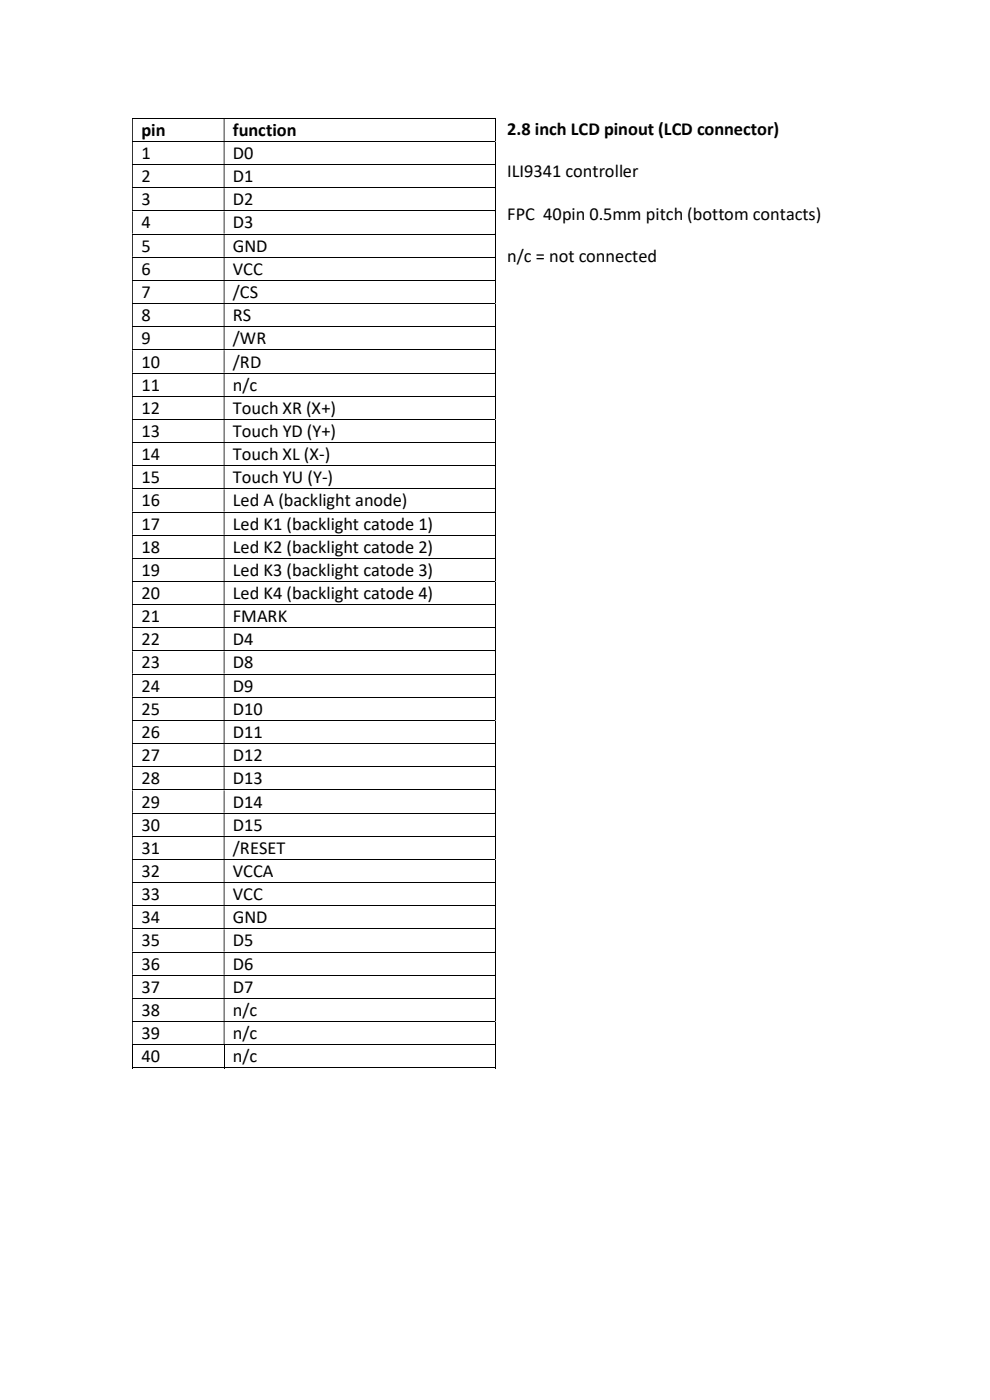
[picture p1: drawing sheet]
<svg xmlns="http://www.w3.org/2000/svg" width="210mm" height="297mm" viewBox="0 0 210 297" stroke-linecap="round" stroke-linejoin="round" font-family="sans-serif">
<defs><g id="words">
<g font-size="3.9">
<text x="30" y="28.8">pin</text>
<text x="49.4" y="28.8">function</text>
<text x="107.6" y="28.7">2.8 inch LCD pinout (LCD connector)</text>
<text x="30" y="33.7">1</text>
<text x="49.4" y="33.7">D0</text>
<text x="30" y="38.7">2</text>
<text x="49.4" y="38.7">D1</text>
<text x="107.6" y="37.6">ILI9341 controller</text>
<text x="30" y="43.6">3</text>
<text x="49.4" y="43.6">D2</text>
<text x="107.6" y="46.6">FPC 40pin 0.5mm pitch (bottom contacts)</text>
<text x="30" y="48.5">4</text>
<text x="30" y="53.4">5</text>
<text x="49.4" y="48.5">D3</text>
<text x="49.4" y="53.4">GND</text>
<text x="30" y="58.3">6</text>
<text x="49.4" y="58.3">VCC</text>
<text x="107.6" y="55.6">n/c = not connected</text>
<text x="30" y="63.2">7</text>
<text x="49.4" y="63.2">/CS</text>
<text x="30" y="68.2">8</text>
<text x="49.4" y="68.2">RS</text>
<text x="30" y="73.1">9</text>
<text x="30" y="78">10</text>
<text x="49.4" y="73.1">/WR</text>
<text x="49.4" y="78">/RD</text>
<text x="30" y="82.9">11</text>
<text x="49.4" y="82.9">n/c</text>
<text x="30" y="87.8">12</text>
<text x="49.4" y="87.8">Touch XR (X+)</text>
<text x="30" y="92.7">13</text>
<text x="49.4" y="92.7">Touch YD (Y+)</text>
<text x="30" y="97.6">14</text>
<text x="49.4" y="97.6">Touch XL (X-)</text>
<text x="30" y="102.5">15</text>
<text x="30" y="107.4">16</text>
<text x="49.4" y="102.5">Touch YU (Y-)</text>
<text x="49.4" y="107.4">Led A (backlight anode)</text>
<text x="30" y="112.4">17</text>
<text x="49.4" y="112.4">Led K1 (backlight catode 1)</text>
<text x="30" y="117.3">18</text>
<text x="49.4" y="117.3">Led K2 (backlight catode 2)</text>
<text x="30" y="122.2">19</text>
<text x="49.4" y="122.2">Led K3 (backlight catode 3)</text>
<text x="30" y="127.1">20</text>
<text x="30" y="132">21</text>
<text x="49.4" y="127.1">Led K4 (backlight catode 4)</text>
<text x="49.4" y="132">FMARK</text>
<text x="30" y="136.9">22</text>
<text x="49.4" y="136.9">D4</text>
<text x="30" y="141.8">23</text>
<text x="49.4" y="141.8">D8</text>
<text x="30" y="146.8">24</text>
<text x="49.4" y="146.8">D9</text>
<text x="30" y="151.7">25</text>
<text x="49.4" y="151.7">D10</text>
<text x="30" y="156.6">26</text>
<text x="30" y="161.5">27</text>
<text x="49.4" y="156.6">D11</text>
<text x="49.4" y="161.5">D12</text>
<text x="30" y="166.4">28</text>
<text x="49.4" y="166.4">D13</text>
<text x="30" y="171.3">29</text>
<text x="49.4" y="171.3">D14</text>
<text x="30" y="176.2">30</text>
<text x="49.4" y="176.2">D15</text>
<text x="30" y="181.1">31</text>
<text x="49.4" y="181.1">/RESET</text>
<text x="30" y="186.1">32</text>
<text x="30" y="191">33</text>
<text x="49.4" y="186.1">VCCA</text>
<text x="49.4" y="191">VCC</text>
<text x="30" y="195.9">34</text>
<text x="49.4" y="195.9">GND</text>
<text x="30" y="200.8">35</text>
<text x="49.4" y="200.8">D5</text>
<text x="30" y="205.7">36</text>
<text x="49.4" y="205.7">D6</text>
<text x="30" y="210.6">37</text>
<text x="30" y="215.5">38</text>
<text x="49.4" y="210.6">D7</text>
<text x="49.4" y="215.5">n/c</text>
<text x="30" y="220.5">39</text>
<text x="49.4" y="220.5">n/c</text>
<text x="30" y="225.4">40</text>
<text x="49.4" y="225.4">n/c</text>
</g>
</g></defs>
<g fill="none" stroke="#000" stroke-width=".21">
<path d="M28 25.1h76.9M28 30h76.9M28 34.9h76.9M28 39.8h76.9M105 25.2v4.7M105 30.1v4.7M105 35v4.8M105 39.9v4.8M28 44.7h76.9M28 49.7h76.9M28 54.6h76.9M28 59.5h76.9"/>
<path d="M105 44.8v4.8M105 49.7v4.8M105 54.7v4.7M105 59.6v4.7M28 64.4h76.9M28 69.3h76.9M28 74.2h76.9M28 79.2h76.9M105 64.5v4.7M105 69.4v4.7M105 74.3v4.8M105 79.2v4.8"/>
<path d="M28 84.1h76.9M28 89h76.9M28 93.9h76.9M28 98.8h76.9M105 84.2v4.7M105 89.1v4.7M105 94v4.7M105 98.9v4.7M28 103.7h76.9M28 108.6h76.9M28 113.5h76.9M28 118.4h76.9"/>
<path d="M105 103.8v4.7M105 108.7v4.8M105 113.6v4.8M105 118.5v4.8M28 123.4h76.9M28 128.3h76.9M28 133.2h76.9M28 138.1h76.9M105 123.4v4.8M105 128.4v4.7M105 133.3v4.7M105 138.2v4.7"/>
<path d="M28 143h76.9M28 147.9h76.9M28 152.9h76.9M28 157.8h76.9M105 143.1v4.7M105 148v4.8M105 153v4.7M105 157.9v4.7M28 162.7h76.9M28 167.6h76.9M28 172.5h76.9M28 177.4h76.9"/>
<path d="M105 162.8v4.7M105 167.7v4.7M105 172.6v4.7M105 177.5v4.7M28 182.3h76.9M28 187.2h76.9M28 192.2h76.9M28 197.1h76.9M105 182.4v4.8M105 187.3v4.8M105 192.2v4.8M105 197.1v4.8"/>
<path d="M28 202h76.9M28 206.9h76.9M28 211.8h76.9M28 216.7h76.9M105 202.1v4.7M105 207v4.7M105 211.9v4.7M105 216.8v4.7M28 221.6h76.9M28 226.6h19.5M28.1 221.7v5M47.5 221.7v5"/>
<path d="M47.6 226.6h57.3M105 221.7v5"/>
</g>
<g fill="#000">
<path d="M104.9 25h.2v.2h-.2zM28 25.2h.2v4.7h-.2zM47.5 25.2h.1v4.7h-.1z" fill-rule="evenodd"/>
<path d="M104.9 29.9h.2v.2h-.2zM28 30.1h.2v4.7h-.2zM47.5 30.1h.1v4.7h-.1z" fill-rule="evenodd"/>
<path d="M104.9 34.8h.2v.2h-.2zM28 35h.2v4.8h-.2zM47.5 35h.1v4.8h-.1z" fill-rule="evenodd"/>
<path d="M104.9 39.8h.2v.1h-.2zM28 39.9h.2v4.8h-.2zM47.5 39.9h.1v4.8h-.1z" fill-rule="evenodd"/>
<path d="M104.9 44.7h.2v.1h-.2zM28 44.8h.2v4.8h-.2zM47.5 44.8h.1v4.8h-.1z" fill-rule="evenodd"/>
<path d="M104.9 49.6h.2v.1h-.2zM28 49.7h.2v4.8h-.2zM47.5 49.7h.1v4.8h-.1z" fill-rule="evenodd"/>
<path d="M104.9 54.5h.2v.2h-.2zM28 54.7h.2v4.7h-.2zM47.5 54.7h.1v4.7h-.1z" fill-rule="evenodd"/>
<path d="M104.9 59.4h.2v.2h-.2zM28 59.6h.2v4.7h-.2zM47.5 59.6h.1v4.7h-.1z" fill-rule="evenodd"/>
<path d="M104.9 64.3h.2v.2h-.2zM28 64.5h.2v4.7h-.2zM47.5 64.5h.1v4.7h-.1z" fill-rule="evenodd"/>
<path d="M104.9 69.2h.2v.2h-.2zM28 69.4h.2v4.7h-.2zM47.5 69.4h.1v4.7h-.1z" fill-rule="evenodd"/>
<path d="M104.9 74.1h.2v.2h-.2zM28 74.3h.2v4.8h-.2zM47.5 74.3h.1v4.8h-.1z" fill-rule="evenodd"/>
<path d="M104.9 79.1h.2v.1h-.2zM28 79.2h.2v4.8h-.2zM47.5 79.2h.1v4.8h-.1z" fill-rule="evenodd"/>
<path d="M104.9 84h.2v.2h-.2zM28 84.2h.2v4.7h-.2zM47.5 84.2h.1v4.7h-.1z" fill-rule="evenodd"/>
<path d="M104.9 88.9h.2v.2h-.2zM28 89.1h.2v4.7h-.2zM47.5 89.1h.1v4.7h-.1z" fill-rule="evenodd"/>
<path d="M104.9 93.8h.2v.2h-.2zM28 94h.2v4.7h-.2zM47.5 94h.1v4.7h-.1z" fill-rule="evenodd"/>
<path d="M104.9 98.7h.2v.2h-.2zM28 98.9h.2v4.7h-.2zM47.5 98.9h.1v4.7h-.1z" fill-rule="evenodd"/>
<path d="M104.9 103.6h.2v.2h-.2zM28 103.8h.2v4.7h-.2zM47.5 103.8h.1v4.7h-.1z" fill-rule="evenodd"/>
<path d="M104.9 108.5h.2v.2h-.2zM28 108.7h.2v4.8h-.2zM47.5 108.7h.1v4.8h-.1z" fill-rule="evenodd"/>
<path d="M104.9 113.5h.2v.1h-.2zM28 113.6h.2v4.8h-.2zM47.5 113.6h.1v4.8h-.1z" fill-rule="evenodd"/>
<path d="M104.9 118.4h.2v.1h-.2zM28 118.5h.2v4.8h-.2zM47.5 118.5h.1v4.8h-.1z" fill-rule="evenodd"/>
<path d="M104.9 123.3h.2v.1h-.2zM28 123.4h.2v4.8h-.2zM47.5 123.4h.1v4.8h-.1z" fill-rule="evenodd"/>
<path d="M104.9 128.2h.2v.2h-.2zM28 128.4h.2v4.7h-.2zM47.5 128.4h.1v4.7h-.1z" fill-rule="evenodd"/>
<path d="M104.9 133.1h.2v.2h-.2zM28 133.3h.2v4.7h-.2zM47.5 133.3h.1v4.7h-.1z" fill-rule="evenodd"/>
<path d="M104.9 138h.2v.2h-.2zM28 138.2h.2v4.7h-.2zM47.5 138.2h.1v4.7h-.1z" fill-rule="evenodd"/>
<path d="M104.9 142.9h.2v.2h-.2zM28 143.1h.2v4.7h-.2zM47.5 143.1h.1v4.7h-.1z" fill-rule="evenodd"/>
<path d="M104.9 147.8h.2v.2h-.2zM28 148h.2v4.8h-.2zM47.5 148h.1v4.8h-.1z" fill-rule="evenodd"/>
<path d="M104.9 152.8h.2v.2h-.2zM28 153h.2v4.7h-.2zM47.5 153h.1v4.7h-.1z" fill-rule="evenodd"/>
<path d="M104.9 157.7h.2v.2h-.2zM28 157.9h.2v4.7h-.2zM47.5 157.9h.1v4.7h-.1z" fill-rule="evenodd"/>
<path d="M104.9 162.6h.2v.2h-.2zM28 162.8h.2v4.7h-.2zM47.5 162.8h.1v4.7h-.1z" fill-rule="evenodd"/>
<path d="M104.9 167.5h.2v.2h-.2zM28 167.7h.2v4.7h-.2zM47.5 167.7h.1v4.7h-.1z" fill-rule="evenodd"/>
<path d="M104.9 172.4h.2v.2h-.2zM28 172.6h.2v4.7h-.2zM47.5 172.6h.1v4.7h-.1z" fill-rule="evenodd"/>
<path d="M104.9 177.3h.2v.2h-.2zM28 177.5h.2v4.7h-.2zM47.5 177.5h.1v4.7h-.1z" fill-rule="evenodd"/>
<path d="M104.9 182.2h.2v.2h-.2zM28 182.4h.2v4.8h-.2zM47.5 182.4h.1v4.8h-.1z" fill-rule="evenodd"/>
<path d="M104.9 187.2h.2v.1h-.2zM28 187.3h.2v4.8h-.2zM47.5 187.3h.1v4.8h-.1z" fill-rule="evenodd"/>
<path d="M104.9 192.1h.2v.1h-.2zM28 192.2h.2v4.8h-.2zM47.5 192.2h.1v4.8h-.1z" fill-rule="evenodd"/>
<path d="M104.9 197h.2v.1h-.2zM28 197.1h.2v4.8h-.2zM47.5 197.1h.1v4.8h-.1z" fill-rule="evenodd"/>
<path d="M104.9 201.9h.2v.2h-.2zM28 202.1h.2v4.7h-.2zM47.5 202.1h.1v4.7h-.1z" fill-rule="evenodd"/>
<path d="M104.9 206.8h.2v.2h-.2zM28 207h.2v4.7h-.2zM47.5 207h.1v4.7h-.1z" fill-rule="evenodd"/>
<path d="M104.9 211.7h.2v.2h-.2zM28 211.9h.2v4.7h-.2zM47.5 211.9h.1v4.7h-.1z" fill-rule="evenodd"/>
<path d="M104.9 216.6h.2v.2h-.2zM28 216.8h.2v4.7h-.2zM47.5 216.8h.1v4.7h-.1z" fill-rule="evenodd"/>
</g>
<path d="M104.9 221.5h.2v.2h-.2zM104.9 226.5h.2v.2h-.2z" fill="#000"/>
<use href="#words"/>
</svg>
